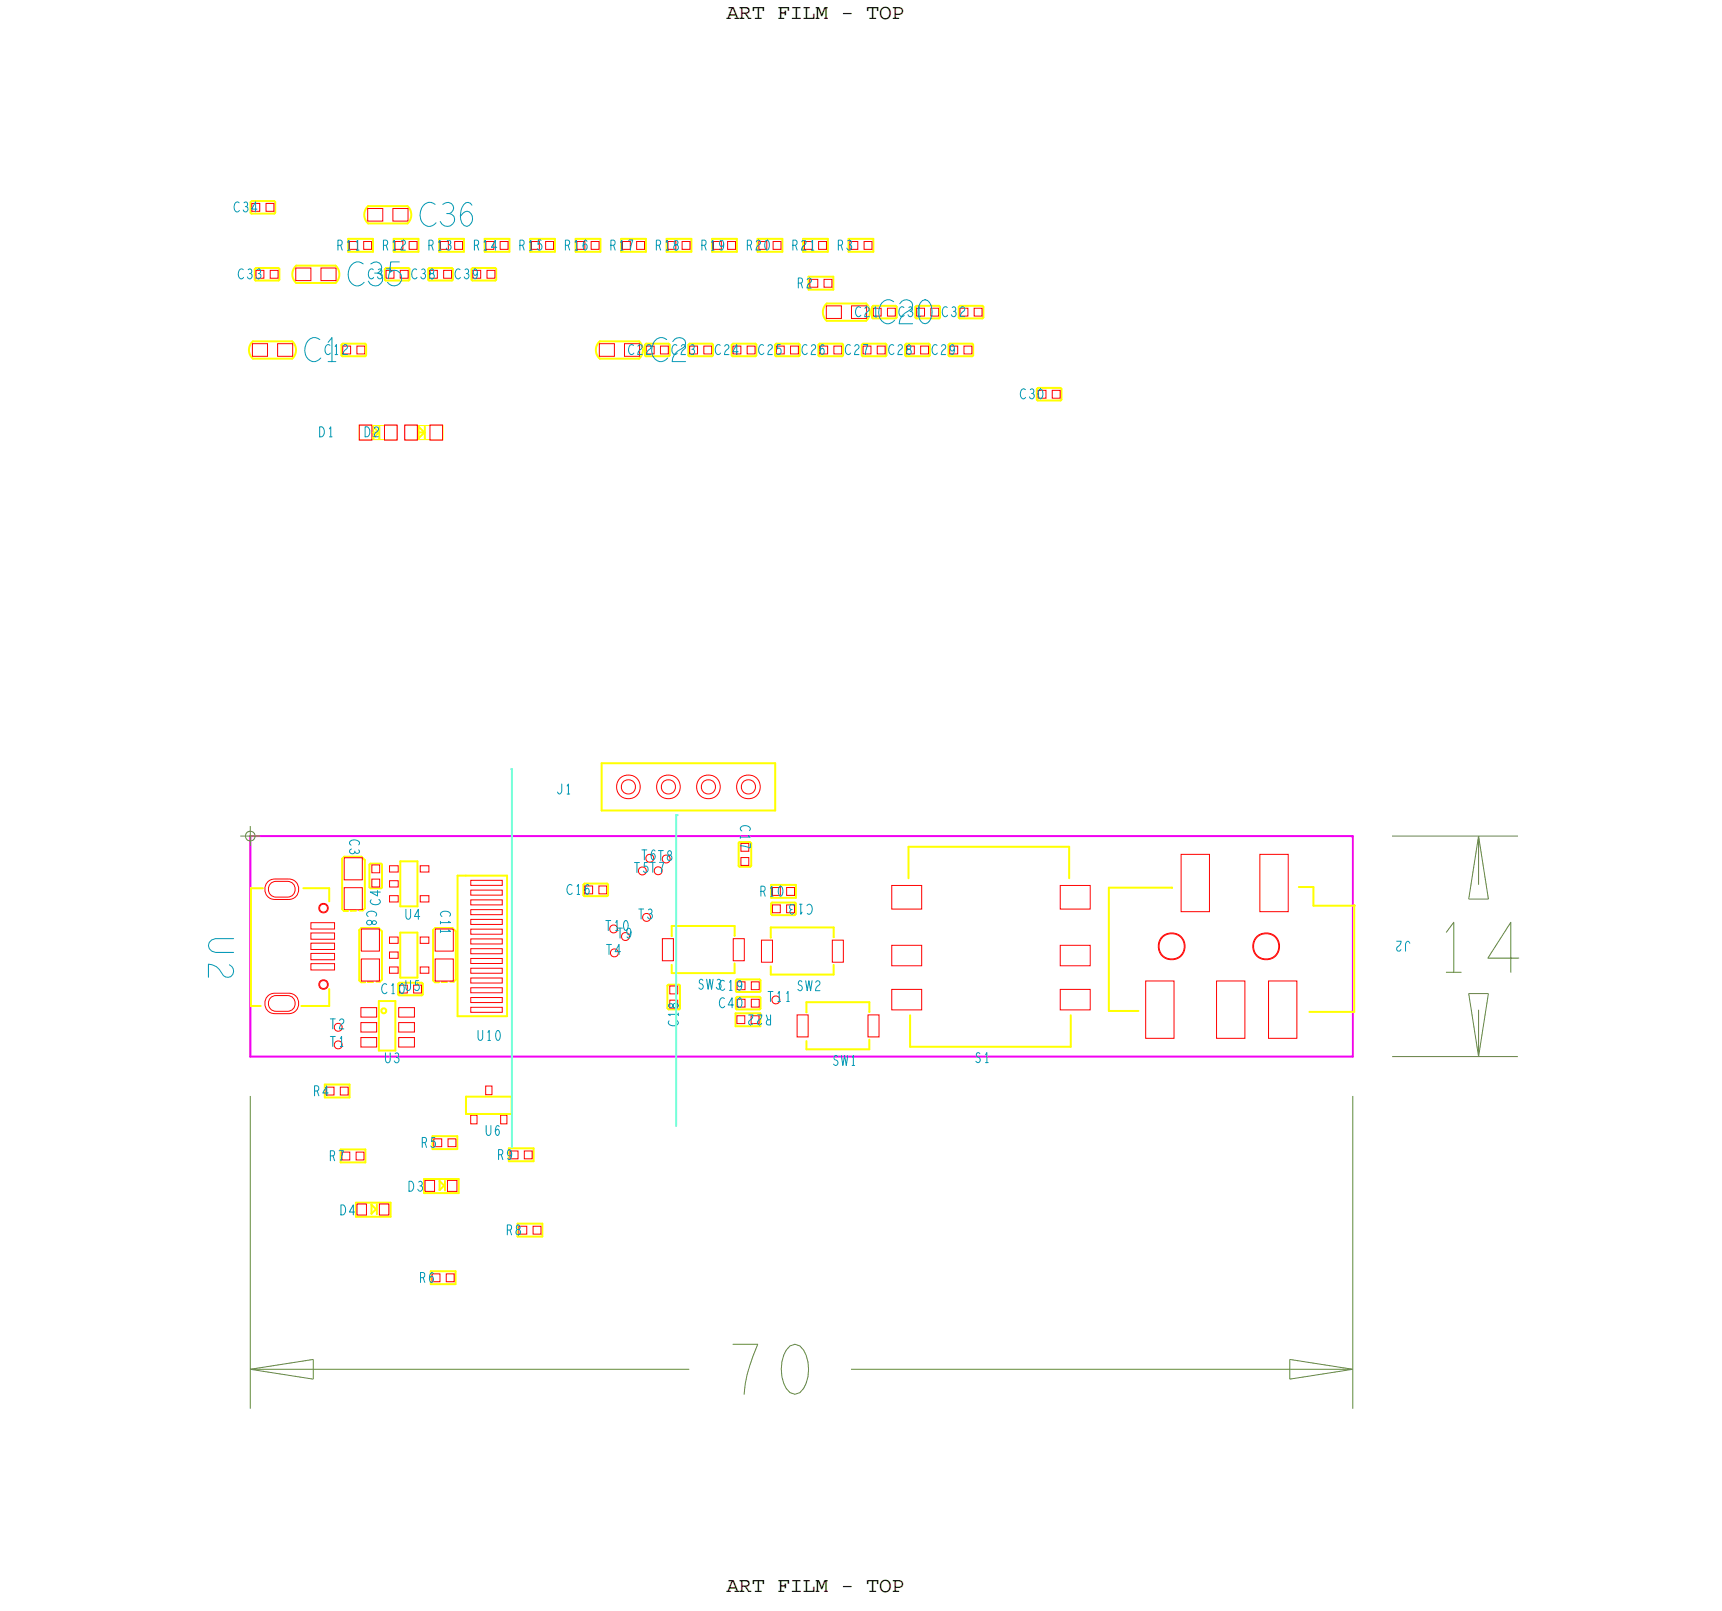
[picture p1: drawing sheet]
<svg xmlns="http://www.w3.org/2000/svg" width="109mm" height="102mm" viewBox="0 0 109 102" stroke-linecap="round" stroke-linejoin="round" font-family="sans-serif">
<defs><g id="words">
<g font-size="1.5" fill="#0097b7">
<text x="22" y="18.2">C35</text>
<text x="41.3" y="23">C2</text>
<text x="55.7" y="20.6">C20</text>
</g>
<g font-size="1.3">
<text x="46.1" y="1.2">ART FILM - TOP</text>
<text x="46.1" y="101.1">ART FILM - TOP</text>
</g>
<g font-size=".6" fill="#0097b7">
<text x="14.8" y="13.5">C34</text>
<text x="15.1" y="17.7">C33</text>
<text x="21.4" y="15.9">R11</text>
<text x="23.4" y="17.7">C37</text>
<text x="24.3" y="15.9">R12</text>
<text x="26.1" y="17.7">C38</text>
<text x="27.2" y="15.9">R13</text>
<text x="28.9" y="17.7">C39</text>
<text x="30.1" y="15.9">R14</text>
<text x="32.9" y="15.9">R15</text>
<text x="35.8" y="15.9">R16</text>
<text x="38.7" y="15.9">R17</text>
<text x="41.6" y="15.9">R18</text>
<text x="44.5" y="15.9">R19</text>
<text x="20.6" y="22.5">C12</text>
<text x="57" y="20.1">C31</text>
<text x="59.8" y="20.1">C32</text>
<text x="64.7" y="25.3">C30</text>
<text x="47" y="52.4" transform="rotate(90 47 52.4)">C17</text>
<text x="36" y="56.8">C16</text>
<text x="38.4" y="59.1">T10</text>
<text x="39.2" y="59.6">T9</text>
<text x="40.7" y="54.6">T6 T8</text>
<text x="48.2" y="56.9">R10</text>
<text x="51.6" y="57.4" transform="rotate(-180 51.6 57.4)">C13</text>
<text x="24.2" y="63.1">C10</text>
<text x="43.1" y="65.2" transform="rotate(-90 43.1 65.2)">C18</text>
<text x="44.3" y="62.8">SW3 C19</text>
<text x="48.7" y="63.6">T11</text>
</g>
<g font-size=".6" fill="#ff0">
<text x="42.6" y="22.5">C23</text>
<text x="45.4" y="22.5">C24</text>
<text x="48.1" y="22.5">C25</text>
<text x="50.9" y="22.5">C26</text>
<text x="53.6" y="22.5">C27</text>
<text x="56.4" y="22.5">C28</text>
<text x="59.1" y="22.5">C29</text>
<text x="23.1" y="27.7">D2</text>
</g>
</g></defs>
<!-- layer: Board Outline -->
<g fill="none" stroke="#638b3a" stroke-width=".06">
<path d="M88.4 53.1h8zM93.3 57.1h1.2zM93.9 53.1l.6 4zM93.9 53.1v3.1zM93.9 53.1l-.6 4zM15.9 69.6v19.8zM85.9 69.6v19.8zM88.4 67.1h8zM93.3 63.1l.6 4zM93.3 63.1h1.2zM93.9 64.1v3zM94.5 63.1l-.6 4z"/>
<path d="M15.9 86.9l4-.6zM15.9 86.9l4 .7zM15.9 86.9h27.9zM19.9 86.3v1.3zM54 86.9h31.9zM81.9 86.3l4 .6zM81.9 86.3v1.3zM81.9 87.6l4-.7z"/>
</g>
<path d="M29.6 69.6v1.1zM29.6 69.6h2.9zM29.6 70.7h2.9zM32.5 69.6v1.1z" fill="none" stroke="#ff0" stroke-width=".13"/>
<path d="M15.9 53.1v14zM15.9 53.1h70zM85.9 53.1v14zM15.9 67.1h70z" fill="none" stroke="#f200f2" stroke-width=".13"/>
<!-- layer: Components -->
<g fill="none" stroke="#ff0" stroke-width=".13">
<path d="M15.9 12.8h.1zM15.9 12.8v.7zM16 13.6h1.4zM16 12.8h1.4zM16.2 17.1v-.1zM16.2 17.1v.7zM16.2 17.8h1.5zM16.2 17h1.5zM17.4 12.8h.1zM17.5 13.5l-.1 .1zM17.5 12.8v.7zM17.7 17v.1z"/>
<path d="M17.7 17.8h.1M17.7 17.1v.7zM18.8 16.9h2.5zM18.8 18h2.5zM18.8 16.9a.73 .73 0 0 0 0 1.1M21.3 16.9l.2 .4a.76 .76 0 0 1-.2 .7M22.1 16h1.6zM22.1 15.2v.8zM22.1 15.2h1.6zM23.4 13.1h2.5zM23.4 14.2h2.5zM23.4 13.1a.73 .73 0 0 0 0 1.1"/>
<path d="M23.7 15.2v.8zM24.5 17.8h1.4zM24.5 17h1.4zM25 15.2v.8zM25 15.2h1.6zM25 16h1.6zM25.9 13.1l.2 .4a.76 .76 0 0 1-.2 .7M25.9 17l.1 .1zM26 17.1v.7zM26.6 15.2v.8zM27.2 17.1l.1-.1zM27.2 17.1v.7z"/>
<path d="M27.2 17.8h1.5zM27.3 17h1.4zM27.9 15.2v.8zM27.9 15.2h1.6zM27.9 16h1.6zM28.7 17l.1 .1zM28.8 17.1v.7zM29.5 15.2v.8zM29.9 17.1l.1-.1zM29.9 17.1v.7zM30 17.8h1.4zM30 17h1.4z"/>
<path d="M30.8 15.2v.8zM30.8 15.2h1.5zM30.8 16h1.5zM31.4 17l.1 .1zM31.5 17.8h-.1zM31.5 17.1v.7zM32.3 15.2v.8zM33.7 16h1.5zM33.7 15.2v.8zM33.7 15.2h1.5zM35.2 15.2v.8zM36.5 15.2v.8z"/>
<path d="M36.5 15.2h1.6zM36.5 16h1.6zM38.1 15.2v.8zM39.4 15.2v.8zM39.4 15.2h1.6zM39.4 16h1.6zM41 15.2v.8zM42.3 15.2v.8zM42.3 15.2h1.6zM42.3 16h1.6zM43.9 15.2v.8zM45.2 16h1.6z"/>
<path d="M45.2 15.2v.8zM45.2 15.2h1.6zM46.8 15.2v.8zM48.1 16h1.6zM48.1 15.2v.8zM48.1 15.2h1.6zM49.7 15.2v.8zM51 15.2v.8zM51 15.2h1.6zM51 16h1.6zM51.3 17.6v.8zM51.3 17.6h1.6z"/>
<path d="M51.3 18.4h1.6zM52.5 19.3h2.5zM52.5 19.3a.73 .73 0 0 0 0 1.1M52.6 15.2v.8zM52.9 17.6v.8zM53.9 15.2v.8zM53.9 15.2h1.5zM53.9 16h1.5zM55 19.3l.2 .4a.76 .76 0 0 1-.2 .7M55.4 15.2v.8zM58.2 19.4h1.4zM59.6 19.4l.1 .1z"/>
<path d="M59.7 19.5v.7zM60.9 19.5v-.1zM60.9 19.5v.7zM60.9 19.4h1.5zM62.4 19.4v.1zM62.4 19.5v.7zM16.1 21.7h2.5zM16.1 22.8h2.5zM16.1 21.7a.73 .73 0 0 0 0 1.1M18.6 21.7l.2 .4a.76 .76 0 0 1-.2 .7M21.7 21.9l.1-.1zM21.7 21.9v.7z"/>
<path d="M21.7 22.6h1.5zM21.8 21.8h1.4zM23.2 21.8v.1zM23.2 22.6h.1M23.2 21.9v.7zM23.7 27.8l.4-.3zM23.7 27.1l.4 .4zM23.7 27.1v.7zM23.7 27.5h.4zM24.1 27.5h.1M24.1 27.8h.1M24.1 27.1v.7z"/>
<path d="M26.6 27.8l.3-.3zM26.6 27.8h.1M26.6 27.1l.3 .4zM26.6 27.1v.7zM26.6 27.5h.1M26.6 27.5h.3zM26.9 27.5h.1M27 27.8h.1M27 27.1v.7zM38.1 21.7h2.5zM38.1 22.8h2.5zM38.1 21.7a.73 .73 0 0 0 0 1.1"/>
<path d="M40.6 21.7l.2 .4a.76 .76 0 0 1-.2 .7M41 22.6h.1M43.7 21.9l.1-.1zM43.7 21.9v.7zM43.8 22.6h1.4zM43.8 21.8h1.4zM45.2 21.8l.1 .1zM45.3 21.9v.7zM46.5 21.9v-.1zM46.5 21.9v.7zM46.5 22.6h1.5zM46.5 21.8h1.5z"/>
<path d="M48 21.8v.1zM48 21.9v.7zM49.2 21.9l.1-.1zM49.2 21.9v.7zM49.3 22.6h1.4zM49.3 21.8h1.4zM50.7 21.8l.1 .1zM50.8 21.9v.7zM52 21.9v-.1zM52 21.9v.7zM52 22.6h1.5zM52 21.8h1.5z"/>
<path d="M52.5 20.4h2.5zM53.5 21.8v.1zM53.5 21.9v.7zM54.7 21.9l.1-.1zM54.7 21.9v.7zM54.8 22.6h1.4zM54.8 21.8h1.4zM55.4 20.2h.1M56.2 21.8l.1 .1zM56.3 21.9v.7zM57.5 21.9v-.1zM57.5 21.9v.7z"/>
<path d="M57.5 22.6h1.5zM57.5 21.8h1.5zM58.2 20.2h1.4zM59 21.8v.1zM59 21.9v.7zM60.2 21.9l.1-.1zM60.2 21.9v.7zM60.3 22.6h1.4zM60.3 21.8h1.4zM60.9 20.2h1.5zM61.7 21.8l.1 .1zM61.8 22.6h-.1z"/>
<path d="M61.8 21.9v.7zM62.4 20.2h.1M65.8 24.7v.7zM65.9 25.4h1.4zM65.9 24.6l-.1 .1zM65.9 24.6h1.4zM67.3 24.6l.1 .1zM67.4 25.4h-.1zM67.4 24.7v.7zM15.9 56.4v7.5zM15.9 56.4h.8zM19.3 56.4h1.6z"/>
<path d="M20.9 56.4v.8zM21.7 54.5l.2-.1zM21.7 54.5v3.2zM21.7 57.7l.1 .1zM21.8 57.8h.3zM21.9 54.4h1.1zM22.3 57.8h.3zM22.3 57.8h.1M22.8 59l.1-.1zM22.8 59v3.2zM22.8 57.8h.2zM22.9 58.9h1.1z"/>
<path d="M23 54.4l.2 .2zM23.2 57.7l-.2 .1zM23.2 54.6v3.1zM23.5 56.3v.1zM23.5 54.9v-.1zM23.5 54.9v1.4zM23.5 54.8h.7zM23.5 56.4h.7zM24 58.9l.3 .2zM24.2 54.8l.1 .1zM24.3 59.1v3.1zM24.3 56.3l-.1 .1z"/>
<path d="M24.3 54.9v1.4zM25.4 59.2v2.9zM25.4 59.2h1.1zM25.4 57.5h1.1zM25.4 54.7v2.8zM25.4 54.7h1.1zM26.5 59.2v2.9zM26.5 54.7v2.8zM27.5 59.1v3.1zM27.6 58.9h1.1zM27.6 58.9l-.1 .2zM28.7 58.9l.2 .2z"/>
<path d="M28.9 59.1v3.1zM29.1 55.6h.5zM29.1 55.6v8.9zM29.6 55.6h2.6zM32.2 55.6v8.9zM37 56.2l.1-.1zM37 56.2v.6zM37.1 56.9h1.5zM37.1 56.1h1.4zM38.2 48.5h11zM38.2 51.5h11zM38.2 48.5v3z"/>
<path d="M38.5 56.1l.1 .1zM38.6 56.8v.1zM38.6 56.2v.6zM42.7 59.4h.1M42.6 58.8h4zM42.6 58.8v.6zM46.6 59.4h.1M46.6 58.8v.6zM46.9 55h.1zM46.9 53.5v1.5zM47 53.5h.6zM47 55h.6z"/>
<path d="M47.6 53.5h.1zM47.7 55h-.1zM47.7 53.5v1.5zM48.9 58.9h4zM48.9 58.9v.6zM48.9 59.5h.1M49 58v.1zM49 56.2v.8zM49 56.2h1.5zM49 57.4v-.1zM49 57.4v.6zM49 57h1.5z"/>
<path d="M49 57.3h1.5zM49 58.1h1.5zM49.2 48.5v3zM50.5 58v.1zM50.5 57.4v.6zM50.5 56.2v.8zM52.9 59.5h.1M52.9 58.9v.6zM57.7 53.8v2zM57.7 53.8h10.2zM67.9 53.8v2zM70.4 56.4h4z"/>
<path d="M70.4 56.4v7.8zM74.4 56.4h.1M82.5 56.3h.9zM83.4 57.5h2.6zM83.4 56.3v1.2zM86 57.5h.1M86 57.5v6.7zM15.9 63.9h.7zM19.1 63.9h1.8zM20.6 68.9v.8zM20.6 68.9h1.6zM20.6 69.7h1.6z"/>
<path d="M20.9 62.8v1.1zM21.6 73v.8zM21.6 73h1.6zM21.6 73.8h1.6zM22.2 68.9v.8zM22.6 77.2h2.2zM22.6 76.4v.8zM22.6 76.4h2.2zM22.8 62.2l.1 .2zM22.9 62.4h.3zM23.2 73v.8zM23.4 62.3h.3z"/>
<path d="M23.4 62.3h.1M23.6 76.5l.3 .3zM23.6 76.5h.1M23.6 76.5v.6zM23.6 77.1h.1M23.9 76.8h.1M23.9 76.8l-.3 .3zM23.9 62.3h.2zM23.9 77.1h.1M23.9 76.5v.6zM24.1 66.7h1zM24.1 63.6v3.1z"/>
<path d="M24.1 63.6h1zM24.1 62.3l.2-.1zM24.2 64.1l.2-.1 .1 .1v.1l-.1 .1-.2-.1zM24.8 76.4v.8zM25.1 63.6v3.1zM25.3 62.5l.1-.1zM25.3 62.5v.6zM25.3 63.2h1.5zM25.4 62.4h1.4zM25.4 62.1h1.1zM26.8 62.4v.1zM26.8 63.1v.1z"/>
<path d="M26.8 62.5v.6zM26.9 75.7h2.2zM26.9 74.9v.8zM26.9 74.9h2.2zM27.5 72.1v.9zM27.5 72.1h1.5zM27.5 73h1.5zM27.5 62.2l.1 .2zM27.6 62.4h.3zM27.9 75l.3 .3zM27.9 75h.1M27.9 75.6h.1"/>
<path d="M27.9 75v.5zM28.1 62.3h.1M28.1 62.3h.3zM28.2 75.3h.1M28.2 75.3l-.3 .3zM28.2 75.6h.1M28.2 75v.6zM28.6 62.3h.2zM28.9 62.2l-.1 .1zM29 72.1v.9zM29.1 64.5h3.1zM29.1 74.9v.8z"/>
<path d="M32.3 72.9v.8zM32.3 72.9h1.6zM32.3 73.7h1.6zM32.9 77.7v.8zM32.9 77.7h1.5zM32.9 78.5h1.5zM33.9 72.9v.8zM34.4 77.7v.8zM42.4 64v.1zM42.4 62.6v-.1zM42.4 62.6v1.4zM42.4 62.5h.7z"/>
<path d="M42.4 64.1h.7zM42.6 61.8h4zM42.6 61.3v.5zM43.1 62.5l.1 .1zM43.2 62.6v1.4zM46.6 61.2v.6zM46.7 65.2h1.6zM46.7 64.3h1.6zM46.7 64.3v.9zM46.7 63.4l.1-.1zM46.7 63.4v.6zM46.7 62.3l.1-.1z"/>
<path d="M46.7 64l.1 .1zM46.8 64.1h1.4zM46.8 63h1.4zM46.8 63.3h1.4zM46.8 62.2h1.4zM48.2 63.3h.1zM48.2 62.2h.1zM48.3 64.3v.9zM48.3 64l-.1 .1zM48.3 63.3v.7zM48.3 62.9l-.1 .1zM48.3 62.2v.7z"/>
<path d="M48.9 61.9h4zM48.9 61.3v.6zM51.2 64.3h.1M51.2 63.6h4zM51.2 63.6v.7zM51.2 66.6h4zM51.2 66.1v.5zM52.9 61.3v.6zM55.2 66v.6zM55.2 64.2h.1M55.2 63.6v.6zM57.8 64.5v2z"/>
<path d="M57.8 66.5h10.2zM68 64.5v2zM70.4 64.2h1.9zM83.1 64.2h2.9zM27.4 80.7v.8zM27.4 80.7h1.5zM27.4 81.5h1.5zM28.9 80.7v.8z"/>
</g>
<path d="M22.8 27h2.4v.9h-2.4zM25.7 27h2.4v.9h-2.4z" fill="none" stroke="#ff0" stroke-width=".06"/>
<!-- layer: Nets -->
<g fill="none" stroke="#f00" stroke-width=".06">
<path d="M16 12.9h.5v.5h-.5zM16.3 17.2h.5v.5h-.5zM16.9 12.9h.5v.5h-.5zM17.2 17.2h.5v.5h-.5zM18.8 17h.9v.8h-.9zM20.4 17h.9v.8h-.9zM22.2 15.3h.5v.5h-.5zM23.1 15.3h.5v.5h-.5zM23.3 13.2h1v.8h-1zM24.5 17.2h.5v.5h-.5zM24.9 13.2h1v.8h-1zM25.1 15.3h.5v.5h-.5z"/>
<path d="M25.4 17.2h.5v.5h-.5zM26 15.3h.5v.5h-.5zM27.3 17.2h.5v.5h-.5zM28 15.3h.5v.5h-.5zM28.2 17.2h.5v.5h-.5zM28.9 15.3h.5v.5h-.5zM30 17.2h.5v.5h-.5zM30.9 15.3h.5v.5h-.5zM30.9 17.2h.5v.5h-.5zM31.8 15.3h.5v.5h-.5zM33.7 15.3h.5v.5h-.5zM34.6 15.3h.5v.5h-.5z"/>
<path d="M36.6 15.3h.5v.5h-.5zM37.5 15.3h.5v.5h-.5zM39.5 15.3h.5v.5h-.5zM40.4 15.3h.5v.5h-.5zM42.4 15.3h.5v.5h-.5zM43.3 15.3h.5v.5h-.5zM45.3 15.3h.5v.5h-.5zM46.2 15.3h.5v.5h-.5zM48.2 15.3h.5v.5h-.5zM49.1 15.3h.5v.5h-.5zM51.1 15.3h.5v.5h-.5zM51.4 17.7h.5v.5h-.5z"/>
<path d="M52 15.3h.5v.5h-.5zM52.3 17.7h.5v.5h-.5zM52.5 19.4h.9v.8h-.9zM54 15.3h.5v.5h-.5zM54.1 19.4h.9v.8h-.9zM54.9 15.3h.5v.5h-.5zM58.2 19.6h.5v.5h-.5zM59.1 19.6h.5v.5h-.5zM61 19.6h.5v.5h-.5zM61.9 19.6h.5v.5h-.5zM16 21.8h1v.8h-1zM17.6 21.8h1v.8h-1z"/>
<path d="M21.8 22h.5v.5h-.5zM22.7 22h.5v.5h-.5zM22.8 27h.8v.9h-.8zM24.4 27h.8v.9h-.8zM25.7 27h.8v.9h-.8zM27.3 27h.8v.9h-.8zM38 21.8h1v.8h-1zM39.6 21.8h1v.8h-1zM43.8 22h.5v.5h-.5zM44.7 22h.5v.5h-.5zM46.5 22h.5v.5h-.5zM47.4 22h.5v.5h-.5z"/>
<path d="M49.3 22h.5v.5h-.5zM50.2 22h.5v.5h-.5zM52 22h.5v.5h-.5zM52.9 22h.5v.5h-.5zM54.8 22h.5v.5h-.5zM55.7 22h.5v.5h-.5zM57.6 22h.5v.5h-.5zM58.5 22h.5v.5h-.5zM60.3 22h.5v.5h-.5zM61.2 22h.5v.5h-.5zM65.9 24.8h.5v.5h-.5zM66.8 24.8h.5v.5h-.5z"/>
<path d="M17.1 55.9l.4-.1h.8a.65 .65 0 0 1 .7 .7 .65 .65 0 0 1-.7 .6h-.8a.65 .65 0 0 1-.7-.5 .65 .65 0 0 1 .3-.7zM17.2 56.1l.3-.1h.7l.4 .1 .1 .2v.3l-.1 .3-.4 .1h-.7l-.3-.1-.1-.3v-.3zM19.7 59.9h1.5v.4h-1.5zM19.7 59.2h1.5v.4h-1.5zM19.7 58.6h1.5v.4h-1.5zM20.3 57.4h.2h.3v.3v.2l-.3 .1-.2-.1-.1-.2zM20.4 57.5l.1-.1 .2 .1 .1 .2-.1 .1-.2 .1-.1-.1-.1-.1zM21.9 54.5h1.1v1.4h-1.1zM21.9 56.4h1.1v1.4h-1.1zM22.9 59h1.2v1.4h-1.2zM23.6 54.9h.5v.5h-.5zM23.6 55.8h.5v.5h-.5z"/>
<path d="M24.7 59.5h.6v.4h-.6zM24.7 55h.6v.4h-.6zM24.7 56.9h.6v.4h-.6zM24.7 55.9h.6v.4h-.6zM26.7 59.5h.5v.4h-.5zM26.7 55h.5v.4h-.5zM26.7 56.9h.5v.4h-.5zM27.6 59h1.2v1.4h-1.2zM29.9 57.8h2v.3h-2zM29.9 58.4h2v.3h-2zM29.9 59h2v.3h-2zM29.9 55.9h2v.3h-2z"/>
<path d="M29.9 56.5h2v.3h-2zM29.9 57.1h2v.4h-2zM29.9 59.6h2v.3h-2zM37.1 56.2h.5v.5h-.5zM38 56.2h.5v.5h-.5zM40.6 55.1l.2-.1 .2 .1v.2v.2h-.2h-.2l-.1-.2zM40.9 58.1l.2-.1 .1 .1 .1 .1-.1 .2-.1 .1-.2-.1-.1-.2zM41.6 55.1l.2-.1 .2 .1v.2v.2h-.2h-.2l-.1-.2zM42.1 59.6h.7v1.4h-.7zM46.6 59.6h.7v1.4h-.7zM47 53.5h.5v.5h-.5zM47 54.4h.5v.5h-.5z"/>
<path d="M48.3 59.7h.7v1.4h-.7zM49 57.4h.5v.5h-.5zM49 56.3h.5v.5h-.5zM49.9 57.4h.5v.5h-.5zM49.9 56.3h.5v.5h-.5zM52.8 59.7h.7v1.4h-.7zM56.6 56.2h1.9v1.5h-1.9zM67.3 56.2h1.9v1.5h-1.9zM75 54.2h1.8v3.7h-1.8zM80 54.2h1.8v3.7h-1.8zM17.1 63.2l.4-.1h.8a.65 .65 0 0 1 .7 .6 .65 .65 0 0 1-.7 .7h-.8a.65 .65 0 0 1-.7-.5 .65 .65 0 0 1 .3-.7zM17.2 63.3l.3-.1h.7l.4 .1 .1 .3v.3l-.1 .2-.4 .1h-.7l-.3-.1-.1-.2v-.3z"/>
<path d="M19.7 60.5h1.5v.4h-1.5zM19.7 61.2h1.5v.4h-1.5zM20.3 62.3l.2-.1 .3 .1v.2v.2l-.3 .1-.2-.1-.1-.2zM20.4 62.3h.1h.2l.1 .2-.1 .2-.2 .1-.1-.1-.1-.2zM20.7 69h.5v.5h-.5zM21.3 66.2l.2-.1 .2 .1v.1v.2l-.2 .1-.2-.1-.1-.2zM21.3 65h.2h.2v.2v.2l-.2 .1-.2-.1-.1-.2zM21.6 69h.5v.5h-.5zM21.7 73.1h.5v.5h-.5zM22.6 73.1h.5v.5h-.5zM22.7 76.4h.6v.7h-.6zM22.9 65.9h1v.6h-1z"/>
<path d="M22.9 64h1v.6h-1zM22.9 64.9h1v.6h-1zM22.9 60.9h1.2v1.4h-1.2zM24.1 76.4h.6v.7h-.6zM24.7 61.4h.6v.4h-.6zM24.7 60.4h.6v.4h-.6zM25.3 64h1v.6h-1zM25.3 65.9h1v.6h-1zM25.3 64.9h1v.6h-1zM25.4 62.5h.5v.5h-.5zM26.3 62.5h.5v.5h-.5zM26.7 61.4h.5v.4h-.5z"/>
<path d="M27 74.9h.6v.7h-.6zM27.5 72.3h.5v.5h-.5zM27.6 60.9h1.2v1.4h-1.2zM28.4 74.9h.6v.7h-.6zM28.4 72.3h.5v.5h-.5zM29.9 70.8h.4v.5h-.4zM29.9 62.1h2v.3h-2zM29.9 62.7h2v.3h-2zM29.9 63.3h2v.4h-2zM29.9 64h2v.3h-2zM29.9 60.2h2v.4h-2zM29.9 60.9h2v.3h-2z"/>
<path d="M29.9 61.5h2v.3h-2zM30.8 68.9h.4v.6h-.4zM31.8 70.8h.4v.5h-.4zM32.4 73.1h.5v.5h-.5zM32.9 77.9h.5v.5h-.5zM33.3 73.1h.5v.5h-.5zM33.8 77.9h.5v.5h-.5zM38.8 60.3l.2-.1 .2 .1 .1 .2-.1 .2h-.2h-.2v-.2zM42.5 63.5h.5v.5h-.5zM42.5 62.6h.5v.5h-.5zM46.8 64.5h.5v.5h-.5zM46.8 63.4h.5v.5h-.5z"/>
<path d="M46.8 62.3h.5v.5h-.5zM47.7 64.5h.5v.5h-.5zM47.7 63.4h.5v.5h-.5zM47.7 62.3h.5v.5h-.5zM50.6 64.4h.7v1.4h-.7zM55.1 64.4h.7v1.4h-.7zM56.6 62.8h1.9v1.3h-1.9zM56.6 60h1.9v1.3h-1.9zM67.3 62.8h1.9v1.3h-1.9zM67.3 60h1.9v1.3h-1.9zM72.7 62.3h1.8v3.6h-1.8zM77.2 62.3h1.8v3.6h-1.8z"/>
<path d="M80.5 62.3h1.8v3.6h-1.8zM27.4 80.9h.5v.5h-.5zM28.3 80.9h.5v.5h-.5z"/>
<circle cx="39.9" cy="50" r=".45"/>
<circle cx="39.9" cy="50" r=".76"/>
<circle cx="42.4" cy="50" r=".45"/>
<circle cx="42.4" cy="50" r=".76"/>
<circle cx="45" cy="50" r=".45"/>
<circle cx="45" cy="50" r=".76"/>
<circle cx="47.5" cy="50" r=".45"/>
<circle cx="47.5" cy="50" r=".76"/>
<circle cx="74.4" cy="60.1" r=".81"/>
<circle cx="74.4" cy="60.1" r=".86"/>
<circle cx="80.4" cy="60.1" r=".81"/>
<circle cx="80.4" cy="60.1" r=".86"/>
</g>
<!-- layer: Text -->
<path d="M91.8 59.2l.5-.6v3.1M91.8 61.7h1M96.4 60.8h-1.9l1.4-2.2v3.1M46.5 85.3h1.6l-.3 .8a7.9 7.9 0 0 0-.6 2.4M50.2 85.5a.71 .71 0 0 1 1 .5 2.28 2.28 0 0 1-.4 2.4 .71 .71 0 0 1-1-.6 2.28 2.28 0 0 1 .4-2.3z" fill="none" stroke="#638b3a" stroke-width=".06"/>
<g fill="none" stroke="#0097b7" stroke-width=".06">
<path d="M15.2 12.9a.3 .3 0 0 0-.4 .2 .3 .3 0 0 0 .2 .4l.2-.1M15.4 17.1a.3 .3 0 0 0-.3 .2 .3 .3 0 0 0 .2 .4l.2-.1M15.5 12.9a.14 .14 0 0 1 .2 0 .14 .14 0 0 1-.1 .2M15.8 17.1a.14 .14 0 0 1 .2 .1 .14 .14 0 0 1-.1 .2M16.3 13.3h-.3l.2-.5v.7M16.3 17.1a.14 .14 0 0 1 .2 .1 .14 .14 0 0 1 0 .2M16.4 17.4a.16 .16 0 0 1 .2 .1 .16 .16 0 0 1-.1 .2 .16 .16 0 0 1-.2-.1M21.5 15.6l.2-.1v-.2l-.2-.1v.7M22.1 15.4l.1-.2v.7M22.6 15.9h.2M22.6 15.4l.1-.2v.7M23.1 16.8a.63 .63 0 0 0-.8 0 .63 .63 0 0 0-.2 .7 .58 .58 0 0 0 .3 .6 .58 .58 0 0 0 .7-.2"/>
<path d="M23.5 16.8a.38 .38 0 0 1 .7 0 .38 .38 0 0 1-.2 .5M24.3 15.6l.3-.1v-.2l-.3-.1v.7M25 15.4v-.2v.7M25.4 16.6h-.6l-.1 .7a.48 .48 0 0 1 .7 .1 .48 .48 0 0 1-.1 .7 .48 .48 0 0 1-.7-.2M25.5 15.4a.14 .14 0 0 1 .2-.1 .14 .14 0 0 1 0 .2l-.2 .2v.2h.2M26.5 17.1a.3 .3 0 0 0-.4 .2 .3 .3 0 0 0 .2 .4l.2-.1M26.8 17.1a.14 .14 0 0 1 .2 .1 .14 .14 0 0 1-.1 .2M27.2 15.6l.3-.1v-.2l-.3-.1v.7M27.4 17.1l-.1 .2a.24 .24 0 0 1 .2 .4 .18 .18 0 0 1-.2-.2 .18 .18 0 0 1 .2-.2v-.2zM27.6 13a.63 .63 0 0 0-.7 0 .63 .63 0 0 0-.2 .7 .58 .58 0 0 0 .3 .6 .58 .58 0 0 0 .7-.2M27.8 15.4l.1-.2v.7M28.1 13a.38 .38 0 0 1 .6 0 .38 .38 0 0 1-.2 .6"/>
<path d="M28.4 13.6a.43 .43 0 0 1 .4 .6 .43 .43 0 0 1-.7 0l-.1-.1M28.4 15.3a.14 .14 0 0 1 .2 0 .14 .14 0 0 1-.1 .2M28.5 15.5a.16 .16 0 0 1 .1 .2 .16 .16 0 0 1-.1 .2 .16 .16 0 0 1-.2-.1M29.2 17.1a.3 .3 0 0 0-.3 .2 .3 .3 0 0 0 .2 .4l.1-.1M29.5 17.1a.14 .14 0 0 1 .2 .1 .14 .14 0 0 1 0 .2M30 13l-.1-.1a.42 .42 0 0 0-.6 .5 .78 .78 0 0 0 .3 1 .51 .51 0 0 0 .4-.5 .51 .51 0 0 0-.3-.5l-.5 .3M30.1 15.6l.3-.1-.1-.2-.2-.1v.7M30.3 17.3l-.1 .2a.17 .17 0 0 1-.2-.2 .18 .18 0 0 1 .3-.2 .35 .35 0 0 1-.2 .6v-.1M30.7 15.4l.1-.2v.7M31.5 15.7h-.3l.3-.5v.7M33 15.6l.3-.1-.1-.2-.2-.1v.7M33.6 15.4l.1-.2v.7"/>
<path d="M34.4 15.2h-.2v.3a.17 .17 0 0 1 .2 .1 .17 .17 0 0 1-.1 .2 .17 .17 0 0 1-.2 0M35.9 15.6l.3-.1-.1-.2-.2-.1v.7M36.5 15.4l.1-.2v.7M37.3 15.3h-.1a.32 .32 0 0 0-.2 .3 .32 .32 0 0 0 .2 .3 .17 .17 0 0 0 .1-.3 .17 .17 0 0 0-.2-.1l-.1 .1M38.8 15.6l.2-.1v-.2l-.2-.1v.7M39.4 15.4l.1-.2v.7M39.9 15.2h.3l-.2 .7M41.7 15.6l.2-.1v-.2l-.2-.1v.7M42.3 15.4l.1-.2v.7M42.9 15.3l-.1 .2a.24 .24 0 0 1 .2 .3 .18 .18 0 0 1-.2-.1 .18 .18 0 0 1 .2-.2v-.2zM44.6 15.6l.2-.1v-.2l-.2-.1v.7M45.2 15.4l.1-.2v.7"/>
<path d="M45.9 15.5v.1a.17 .17 0 0 1-.2-.1 .17 .17 0 0 1 .2-.2 .35 .35 0 0 1-.2 .6v-.1M47.5 15.6l.2-.1v-.2l-.2-.1v.7M47.6 15.6l.1 .3M48 15.4a.14 .14 0 0 1 .2-.1 .14 .14 0 0 1 .1 .2l-.2 .2-.1 .2h.3M48.6 15.3a.32 .32 0 0 1 .3 .3 .32 .32 0 0 1-.3 .3 .51 .51 0 0 1 0-.6zM50.3 15.6l.3-.1v-.2l-.3-.1v.7M50.5 15.6l.1 .3M50.7 18l.2-.1v-.2l-.2-.1v.7M50.9 18l.1 .3M50.9 15.4a.14 .14 0 0 1 .2-.1 .14 .14 0 0 1 0 .2l-.2 .2v.2h.3M51.3 17.8a.14 .14 0 0 1 .2-.1 .14 .14 0 0 1 0 .2l-.2 .2-.1 .2h.3M51.5 15.9h.2"/>
<path d="M51.5 15.4l.1-.2v.7M53.2 15.6l.3-.1v-.2l-.3-.1v.7M53.4 15.6l.1 .3M53.8 15.3a.14 .14 0 0 1 .2 0 .14 .14 0 0 1 0 .2M53.9 15.5a.16 .16 0 0 1 .2 .2 .16 .16 0 0 1-.1 .2 .16 .16 0 0 1-.2-.1M54.6 19.5a.3 .3 0 0 0-.3 .2 .3 .3 0 0 0 .2 .4l.2-.1M54.9 19.6a.14 .14 0 0 1 .2-.1 .14 .14 0 0 1 .1 .2l-.2 .2-.1 .2h.3M56.7 19.2a.63 .63 0 0 0-.7 0 .63 .63 0 0 0-.2 .7 .58 .58 0 0 0 .3 .6 .58 .58 0 0 0 .7-.2M57.1 19.3a.4 .4 0 0 1 .6-.3 .4 .4 0 0 1 .1 .6 1.03 1.03 0 0 0-.7 1h.8M58.6 19.1a.55 .55 0 0 1 .6 .7v.2a.44 .44 0 0 1-.5 .6 .44 .44 0 0 1-.4-.6v-.4zM60.1 19.5a.3 .3 0 0 0-.3 .2 .3 .3 0 0 0 .2 .4l.2-.1M60.5 19.5a.14 .14 0 0 1 .2 .1 .14 .14 0 0 1-.1 .2"/>
<path d="M61 19.6a.14 .14 0 0 1 .2-.1 .14 .14 0 0 1 0 .2l-.2 .2v.2h.3M20.3 27.1a.32 .32 0 0 1 .3 .3 .32 .32 0 0 1-.3 .3zM20.3 21.6a.63 .63 0 0 0-.7 0 .63 .63 0 0 0-.3 .7 .58 .58 0 0 0 .4 .6 .58 .58 0 0 0 .7-.2M20.8 23h.5M20.8 21.7l.3-.3v1.6M20.9 27.7h.2M20.9 27.2l.1-.1v.6M21 21.9a.3 .3 0 0 0-.4 .3 .3 .3 0 0 0 .2 .3l.2-.1M21.3 22l.1-.1v.6M21.8 22a.14 .14 0 0 1 .2-.1 .14 .14 0 0 1 0 .2l-.2 .2v.2h.3M23.2 27.1a.32 .32 0 0 1 .3 .3 .32 .32 0 0 1-.3 .3zM23.8 27.2a.14 .14 0 0 1 .2-.1 .15 .15 0 0 1 0 .3l-.2 .1-.1 .2h.3"/>
<path d="M40.2 21.9a.3 .3 0 0 0-.3 .3 .3 .3 0 0 0 .2 .3l.1-.1M40.5 22a.14 .14 0 0 1 .2-.1 .14 .14 0 0 1 0 .2l-.2 .2v.2h.3M42.3 21.6a.63 .63 0 0 0-.7 0 .63 .63 0 0 0-.2 .7 .58 .58 0 0 0 .3 .6 .58 .58 0 0 0 .7-.2M42.7 21.7a.4 .4 0 0 1 .6-.3 .4 .4 0 0 1 .1 .6 1.03 1.03 0 0 0-.7 1h.8M43.3 22a.14 .14 0 0 1 .2-.1 .14 .14 0 0 1 0 .2l-.2 .2-.1 .2h.3M43.8 21.9a.16 .16 0 0 1 .3 .1 .14 .14 0 0 1-.1 .2M43.9 22.2a.16 .16 0 0 1 .2 .1 .16 .16 0 0 1-.1 .2 .16 .16 0 0 1-.2-.1M45.7 21.9a.3 .3 0 0 0-.3 .3 .3 .3 0 0 0 .2 .3l.1-.1M46 22a.14 .14 0 0 1 .2-.1 .14 .14 0 0 1 0 .2l-.1 .2-.1 .2h.3M46.9 22.3h-.4l.3-.4v.6M48.5 21.9a.3 .3 0 0 0-.4 .3 .3 .3 0 0 0 .2 .3l.2-.1M48.8 22a.14 .14 0 0 1 .2-.1 .14 .14 0 0 1 0 .2l-.2 .2-.1 .2h.3"/>
<path d="M49.6 21.9h-.2l-.1 .3a.17 .17 0 0 1 .3 0 .17 .17 0 0 1-.1 .2 .17 .17 0 0 1-.2 0M51.2 21.9a.3 .3 0 0 0-.3 .3 .3 .3 0 0 0 .2 .3l.2-.1M51.5 22a.14 .14 0 0 1 .2-.1 .14 .14 0 0 1 .1 .2l-.2 .2-.1 .2h.3M52.3 22v-.1a.32 .32 0 0 0-.2 .3 .32 .32 0 0 0 .2 .3 .17 .17 0 0 0 0-.2 .17 .17 0 0 0-.2-.1M54 21.9a.3 .3 0 0 0-.4 .3 .3 .3 0 0 0 .2 .3l.2-.1M54.3 22a.14 .14 0 0 1 .2-.1 .14 .14 0 0 1 0 .2l-.2 .2v.2h.2M54.8 21.9h.3l-.2 .6M56.7 21.9a.3 .3 0 0 0-.3 .3 .3 .3 0 0 0 .2 .3l.2-.1M57 22a.14 .14 0 0 1 .2-.1 .14 .14 0 0 1 .1 .2l-.2 .2-.1 .2h.3M57.7 21.9l-.1 .2a.24 .24 0 0 1 .2 .4 .18 .18 0 0 1-.3-.2 .18 .18 0 0 1 .3-.1v-.2zM59.5 21.9a.3 .3 0 0 0-.4 .3 .3 .3 0 0 0 .2 .3l.2-.1M59.8 22a.14 .14 0 0 1 .2-.1 .14 .14 0 0 1 0 .2l-.2 .2v.2h.2"/>
<path d="M60.6 22.1l-.1 .2a.17 .17 0 0 1-.2-.2 .17 .17 0 0 1 .2-.2 .35 .35 0 0 1-.1 .6l-.1-.1M65.1 24.7a.3 .3 0 0 0-.4 .3 .3 .3 0 0 0 .3 .3l.1-.1M65.4 24.7a.14 .14 0 0 1 .2 .1 .14 .14 0 0 1 0 .2M66 24.7a.32 .32 0 0 1 .2 .3 .32 .32 0 0 1-.2 .3 .51 .51 0 0 1 0-.6zM14.8 59.6h-1.1a.44 .44 0 0 0-.5 .4 .44 .44 0 0 0 .5 .5h1.1M22.3 53.9a.16 .16 0 0 0-.1 .2 .16 .16 0 0 0 .2 .1 .16 .16 0 0 0 .1-.2M22.8 53.6a.3 .3 0 0 0-.2-.3 .3 .3 0 0 0-.4 .2l.1 .2M22.8 54a.14 .14 0 0 1-.1 .2 .14 .14 0 0 1-.2-.1M23.3 58.5a.24 .24 0 0 1 .4 .2l.2-.1a.16 .16 0 0 0-.2-.2 .16 .16 0 0 0-.1 .3 .16 .16 0 0 1-.2 0 .16 .16 0 0 1-.1-.2zM23.9 58.2a.3 .3 0 0 0-.3-.4 .3 .3 0 0 0-.3 .2l.1 .2M24 56.5v.4l-.5-.3h.6M24.1 57.1a.22 .22 0 0 1 0 .3 .22 .22 0 0 1-.3 0l-.3-.1 .1-.2"/>
<path d="M25.8 57.7v.5l.1 .2 .2-.2v-.5M26.6 58.2h-.3l.3-.5v.7M28 58.5v.2M28 59.1v.1M28.5 59.1h.1h-.6M28.5 58.5l.1 .1h-.6M28.5 58.2a.3 .3 0 0 0-.2-.4 .3 .3 0 0 0-.3 .2l.1 .2M35.7 49.8v.5l-.2 .1-.1-.1M36 50.4h.2M36 49.9l.1-.1v.6M36.3 56.2a.3 .3 0 0 0-.3 .2 .3 .3 0 0 0 .2 .4l.1-.1M36.6 56.3l.1-.1v.6"/>
<path d="M37.4 56.2a.32 .32 0 0 0-.3 .3 .32 .32 0 0 0 .2 .3 .17 .17 0 0 0 .1-.3 .17 .17 0 0 0-.2-.1v.1M38.5 58.4h.3M38.5 60h.3M38.6 58.4v.7M38.7 60v.6M39.1 58.6l.1-.2v.7M39.4 58.9v.7M39.7 58.5a.32 .32 0 0 1 .2 .3 .32 .32 0 0 1-.2 .3 .51 .51 0 0 1 0-.6zM40.1 59.2l-.1 .1a.17 .17 0 0 1-.2-.2 .17 .17 0 0 1 .2-.1 .35 .35 0 0 1-.1 .5h-.1M40.3 54.8h.3M40.4 54.8v.6M40.6 57.7h.3"/>
<path d="M40.7 57.7v.6M40.8 54h.3M40.9 54v.6M41.1 54.8h-.2v.2a.17 .17 0 0 1 .2 .1 .17 .17 0 0 1 0 .2 .17 .17 0 0 1-.2 0M41.2 57.8a.14 .14 0 0 1 .2 0 .14 .14 0 0 1-.1 .2M41.3 58a.16 .16 0 0 1 .1 .1 .16 .16 0 0 1-.1 .2 .16 .16 0 0 1-.2-.1M41.4 54.7v.7M41.6 54a.32 .32 0 0 0-.3 .3 .32 .32 0 0 0 .2 .3 .17 .17 0 0 0 .1-.3 .17 .17 0 0 0-.2 0h-.1M41.9 54.7h.2l-.1 .7M42.5 54l-.1 .2a.24 .24 0 0 1 .2 .4 .18 .18 0 0 1-.3-.1 .18 .18 0 0 1 .3-.2v-.2zM47.5 53.1h.1h-.6M47.6 52.7a.3 .3 0 0 0-.2-.3 .3 .3 0 0 0-.4 .2l.1 .2"/>
<path d="M47.6 53.6v.2l-.6-.1M48.3 56.6l.3-.1-.1-.2h-.2v.6M48.9 56.4l.1-.1v.6M49.5 56.3a.32 .32 0 0 1 .2 .3 .32 .32 0 0 1-.2 .3 .51 .51 0 0 1 0-.6zM50.2 57.7a.15 .15 0 0 0 0 .3 .14 .14 0 0 0 .2 0M50.4 57.5a.16 .16 0 0 0-.2-.1 .16 .16 0 0 0-.1 .2 .16 .16 0 0 0 .2 .1M50.8 57.4v.6l.1-.1M51.2 57.5a.22 .22 0 0 1 .3 0 .22 .22 0 0 1 .1 .3l-.1 .2h-.2M88.7 59.8h.3l-.1 .2-.2 .1a.15 .15 0 0 0 0 .3 .14 .14 0 0 0 .2-.1M89.5 59.9l-.1-.1-.1 .1-.1 .5M14.6 61.3a.4 .4 0 0 1 .2 .5 .4 .4 0 0 1-.6 .1 1.07 1.07 0 0 0-1-.7v.8M20 69.3l.2-.1v-.2l-.2-.1v.7"/>
<path d="M20.1 69.3l.1 .3M20.8 69.4h-.3l.2-.5v.7M21 73.4l.2-.1v-.2h-.2v.6M21 64.7h.3M21 65.8h.3M21.1 64.7v.6M21.1 65.8v.6M21.1 73.4l.1 .3M21.5 73.1h.3l-.1 .6M21.6 64.8a.14 .14 0 0 1 .2-.1 .14 .14 0 0 1 0 .2l-.2 .2-.1 .2h.3M21.6 66.4h.2M21.6 65.9l.1-.1v.6"/>
<path d="M21.6 76.5a.32 .32 0 0 1 .3 .3 .32 .32 0 0 1-.3 .3zM22.5 76.9h-.3l.2-.4v.6M24.5 66.8v.5l.1 .2 .2-.2v-.5M24.6 62.5a.3 .3 0 0 0-.4 .2 .3 .3 0 0 0 .2 .4l.2-.1M24.9 62.6l.1-.1v.6M25.1 66.9a.14 .14 0 0 1 .2 0 .14 .14 0 0 1-.1 .2M25.2 67.1a.16 .16 0 0 1 .1 .2 .16 .16 0 0 1-.1 .2 .16 .16 0 0 1-.2-.1M25.5 62.5a.32 .32 0 0 1 .2 .3 .32 .32 0 0 1-.2 .3 .51 .51 0 0 1 0-.6zM25.8 62.3v.4l.1 .2 .2-.2v-.4M26 75a.32 .32 0 0 1 .3 .3 .32 .32 0 0 1-.3 .3zM26.6 62.3h-.2v.2a.17 .17 0 0 1 .2 .1 .17 .17 0 0 1 0 .2 .17 .17 0 0 1-.3 0M26.6 75a.14 .14 0 0 1 .2 .1 .14 .14 0 0 1-.1 .2"/>
<path d="M26.7 75.3a.16 .16 0 0 1 .1 .1 .16 .16 0 0 1-.1 .2 .16 .16 0 0 1-.2-.1M26.8 72.5h.3l-.1-.3h-.2v.6M27 72.5l.1 .3M27.6 72.2h-.2v.3a.17 .17 0 0 1 .2 0 .17 .17 0 0 1 0 .3 .17 .17 0 0 1-.2 0M30.4 65.4v.5l.1 .2 .1-.2v-.5M30.9 71.5v.4l.1 .2 .2-.2v-.4M31 66.1h.1M31 65.5l.1-.1v.7M31.6 65.4a.32 .32 0 0 1 .2 .3 .32 .32 0 0 1-.2 .3 .51 .51 0 0 1 0-.6zM31.7 73.3l.2-.1v-.2h-.2v.6M31.7 71.5a.32 .32 0 0 0-.3 .3 .32 .32 0 0 0 .2 .3 .17 .17 0 0 0 .1-.3 .17 .17 0 0 0-.2 0h-.1M31.8 73.3l.1 .3"/>
<path d="M32.2 78.1l.3-.1-.1-.2h-.2v.6M32.4 78.1l.1 .3M32.5 73.2l-.1 .2a.17 .17 0 0 1-.2-.2 .17 .17 0 0 1 .2-.2 .35 .35 0 0 1-.1 .6l-.1-.1M32.9 77.8l-.1 .2a.24 .24 0 0 1 .2 .4 .18 .18 0 0 1-.3-.2 .18 .18 0 0 1 .3-.2v-.2zM39.4 60.4h-.3l.2-.4v.6M42.5 63.8a.16 .16 0 0 0 .1 .2 .18 .18 0 0 0 .2-.3 .17 .17 0 0 1 .2 .1 .17 .17 0 0 1-.1 .2 .17 .17 0 0 1-.2-.2l-.1-.1zM43 64.8a.22 .22 0 0 1 0 .3 .22 .22 0 0 1-.3 0l-.2-.1v-.2M43.1 64.4h-.7l.2 .1M44.6 62.2h-.1a.17 .17 0 0 0-.1 .2 .17 .17 0 0 0 .2 .1 .16 .16 0 0 1 0 .3 .16 .16 0 0 1-.2-.1M44.9 62.2l.1 .6 .1-.6 .1 .6 .1-.6M45.5 62.2a.16 .16 0 0 1 .3 .1 .14 .14 0 0 1-.1 .2M46 63.4a.3 .3 0 0 0-.4 .2 .3 .3 0 0 0 .2 .4l.2-.1"/>
<path d="M46.6 63.8h-.4l.3-.5v.7M46.9 63.4a.32 .32 0 0 1 .2 .3 .32 .32 0 0 1-.2 .3 .51 .51 0 0 1 0-.6zM47.1 62.5l-.1 .1a.17 .17 0 0 1-.2-.2 .17 .17 0 0 1 .2-.1 .35 .35 0 0 1-.1 .6l-.1-.1M47.5 64.4h.3v.2l-.2 .2a.14 .14 0 0 0 0 .2 .14 .14 0 0 0 .2 0M48.1 64.4h.3l-.1 .2-.2 .2a.14 .14 0 0 0 0 .2 .15 .15 0 0 0 .3 0M48.7 64.4l.1 .3M48.8 62.9h.3M48.9 62.9v.7M48.9 64.4v.7l-.2-.1v-.2l.2-.1M49.4 63.1l.1-.2v.7M50 63.6h.1M50 63.1v-.2v.7"/>
<path d="M50.9 62.3h-.1a.17 .17 0 0 0-.1 .2 .17 .17 0 0 0 .2 .1 .16 .16 0 0 1 0 .2 .16 .16 0 0 1-.2 0M51.2 62.3l.1 .6 .1-.6 .1 .6 .1-.6M51.8 62.4a.14 .14 0 0 1 .2-.1 .14 .14 0 0 1 0 .2l-.2 .2v.2h.3M53.2 67.1l-.1-.1a.17 .17 0 0 0-.1 .2 .17 .17 0 0 0 .2 .1 .16 .16 0 0 1 0 .3 .16 .16 0 0 1-.3 0M53.4 67l.1 .6 .1-.6 .1 .6 .1-.6M54.1 67.6h.2M54.1 67.1l.1-.1v.6M62.2 66.9l-.1-.1a.17 .17 0 0 0-.1 .2 .17 .17 0 0 0 .2 .2 .16 .16 0 0 1 0 .2 .16 .16 0 0 1-.2 0M62.6 67.5h.1M62.6 67l.1-.2v.7M26.7 81.1l.3-.1-.1-.2h-.2v.6M26.9 81.1l.1 .3"/>
<path d="M27.5 80.9v-.1a.32 .32 0 0 0-.2 .3 .32 .32 0 0 0 .1 .3 .17 .17 0 0 0 .1-.2 .17 .17 0 0 0-.2-.1v.1"/>
</g>
<!-- layer: Drawing Origin -->
<path d="M15.3 53.1h1.2M15.7 52.9l.2-.1 .2 .1 .1 .2-.1 .2-.2 .1-.2-.1-.1-.2zM15.9 52.4v1.3" fill="none" stroke="#638b3a" stroke-width=".06"/>
<!-- layer: All Others -->
<path d="M32.5 48.8h.1M32.5 48.8v24zM42.9 51.7h.1zM42.9 51.7v19.8z" fill="none" stroke="#75ffd9" stroke-width=".13"/>
<use href="#words"/>
</svg>
